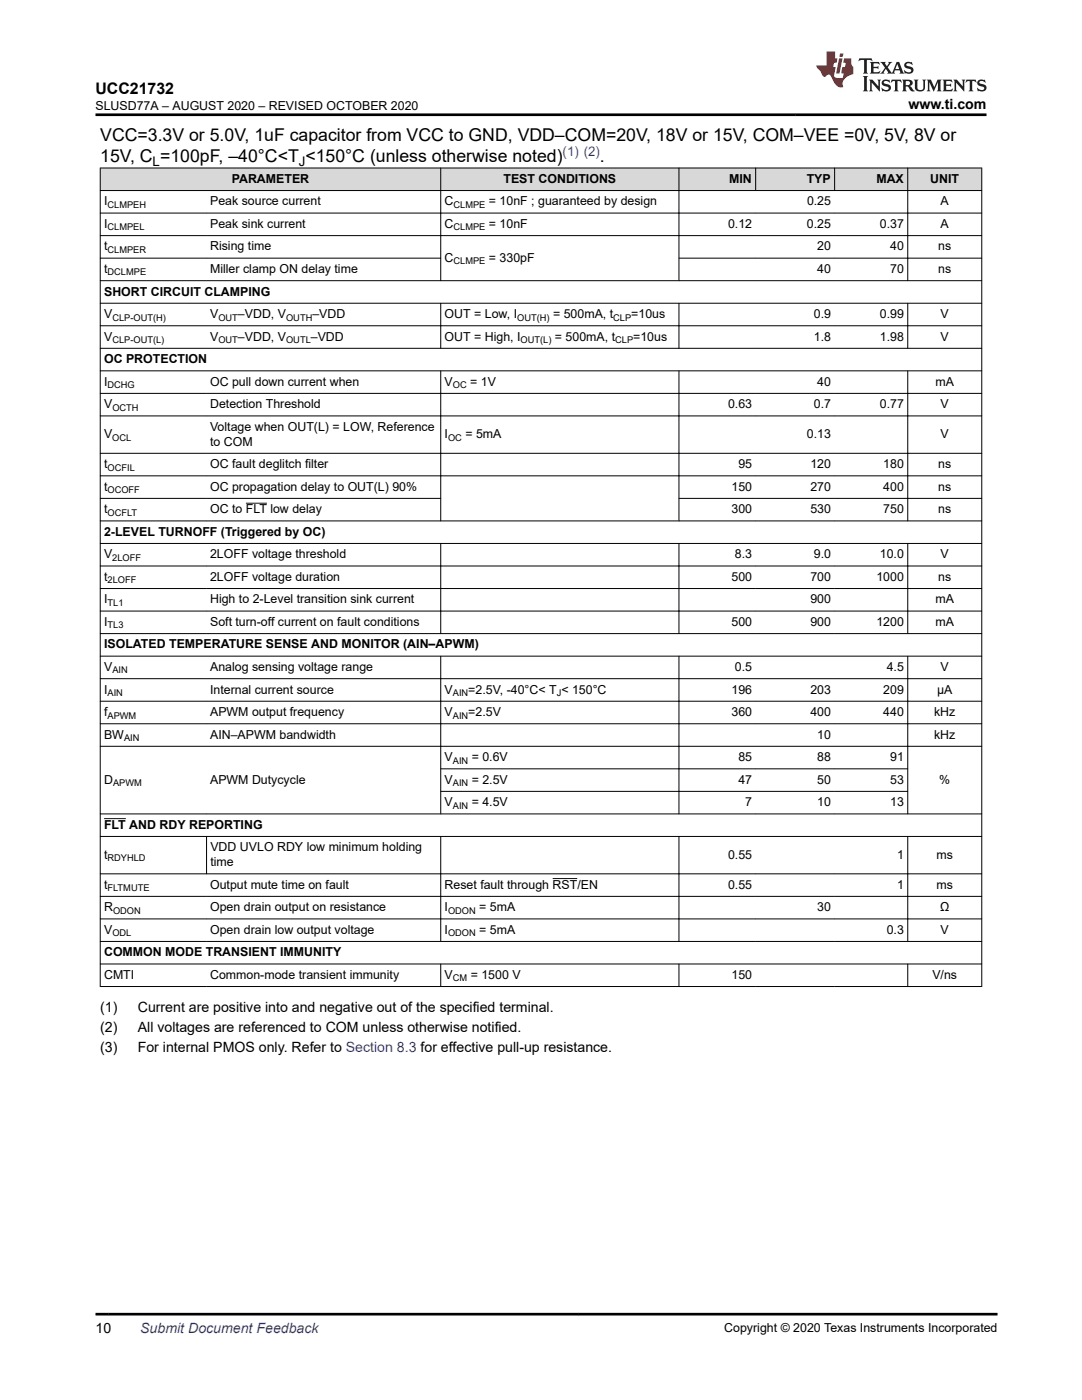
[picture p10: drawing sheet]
<svg xmlns="http://www.w3.org/2000/svg" width="216mm" height="279mm" viewBox="0 0 216 279" stroke-linecap="round" stroke-linejoin="round" font-family="sans-serif">
<defs><g id="words">
<g font-size="3.5">
<text x="20" y="28.1">VCC=3.3V or 5.0V, 1uF capacitor from VCC to GND, VDD–COM=20V, 18V or 15V, COM–VEE =0V, 5V, 8V or</text>
<text x="20" y="32.4">15V, C =100pF, –40°C&lt;T &lt;150°C (unless otherwise noted)</text>
<text x="119.7" y="32.4">.</text>
</g>
<text font-size="3.2" x="19" y="18.7">UCC21732</text>
<g font-size="2.8">
<text x="181.3" y="21.8">www.ti.com</text>
<text x="20" y="202">(1)</text>
<text x="27.5" y="202">Current are positive into and negative out of the specified terminal.</text>
<text x="20" y="206">(2)</text>
<text x="20" y="209.9">(3)</text>
<text x="27.5" y="206">All voltages are referenced to COM unless otherwise notified.</text>
<text x="27.5" y="209.9">For internal PMOS only. Refer to Section 8.3 for effective pull-up resistance.</text>
<text x="19" y="266.1">10</text>
</g>
<text font-size="2.8" fill="#00f" x="28" y="266.1">Submit Document Feedback</text>
<g font-size="2.6">
<text x="30.5" y="33.1">L</text>
<text x="59.6" y="33.1">J</text>
</g>
<text font-size="2.6" fill="#00f" x="112.3" y="31.2">(1) (2)</text>
<g font-size="2.5">
<text x="19" y="21.9">SLUSD77A – AUGUST 2020 – REVISED OCTOBER 2020</text>
<text x="20.8" y="41">I</text>
<text x="41.9" y="41">Peak source current</text>
<text x="46.2" y="36.5">PARAMETER</text>
<text x="88.7" y="41">C</text>
<text x="97.6" y="41">= 10nF ; guaranteed by design</text>
<text x="100.5" y="36.5">TEST CONDITIONS</text>
<text x="145.5" y="36.5">MIN</text>
<text x="161" y="36.5">TYP</text>
<text x="161" y="41">0.25</text>
<text x="174.9" y="36.5">MAX</text>
<text x="185.6" y="36.5">UNIT</text>
<text x="187.7" y="41">A</text>
<text x="20.8" y="45.5">I</text>
<text x="41.9" y="45.5">Peak sink current</text>
<text x="88.7" y="45.5">C</text>
<text x="97.6" y="45.5">= 10nF</text>
<text x="145.3" y="45.5">0.12</text>
<text x="161" y="45.5">0.25</text>
<text x="175.6" y="45.5">0.37</text>
<text x="187.7" y="45.5">A</text>
<text x="20.8" y="50">t</text>
<text x="41.9" y="50">Rising time</text>
<text x="88.7" y="52.2">C</text>
<text x="97.6" y="52.2">= 330pF</text>
<text x="163.1" y="50">20</text>
<text x="177.6" y="50">40</text>
<text x="187.2" y="50">ns</text>
<text x="20.8" y="54.5">t</text>
<text x="20.8" y="59">SHORT CIRCUIT CLAMPING</text>
<text x="41.9" y="54.5">Miller clamp ON delay time</text>
<text x="163.1" y="54.5">40</text>
<text x="177.6" y="54.5">70</text>
<text x="187.2" y="54.5">ns</text>
<text x="20.8" y="63.5">V</text>
<text x="41.9" y="63.5">V</text>
<text x="47.5" y="63.5">–VDD, V</text>
<text x="62.3" y="63.5">–VDD</text>
<text x="88.7" y="63.5">OUT = Low, I</text>
<text x="110.4" y="63.5">= 500mA, t</text>
<text x="126" y="63.5">=10us</text>
<text x="162.4" y="63.5">0.9</text>
<text x="175.6" y="63.5">0.99</text>
<text x="187.7" y="63.5">V</text>
<text x="20.8" y="68">V</text>
<text x="41.9" y="68">V</text>
<text x="47.5" y="68">–VDD, V</text>
<text x="62" y="68">–VDD</text>
<text x="88.7" y="68">OUT = High, I</text>
<text x="110.7" y="68">= 500mA, t</text>
<text x="126.3" y="68">=10us</text>
<text x="162.4" y="68">1.8</text>
<text x="175.6" y="68">1.98</text>
<text x="187.7" y="68">V</text>
<text x="20.8" y="72.5">OC PROTECTION</text>
<text x="20.8" y="77">I</text>
<text x="41.9" y="77">OC pull down current when</text>
<text x="88.7" y="77">V</text>
<text x="93.8" y="77">= 1V</text>
<text x="163.1" y="77">40</text>
<text x="186.7" y="77">mA</text>
<text x="20.8" y="81.5">V</text>
<text x="41.9" y="81.5">Detection Threshold</text>
<text x="145.3" y="81.5">0.63</text>
<text x="162.4" y="81.5">0.7</text>
<text x="175.6" y="81.5">0.77</text>
<text x="187.7" y="81.5">V</text>
<text x="20.8" y="87.4">V</text>
<text x="41.9" y="86">Voltage when OUT(L) = LOW, Reference</text>
<text x="41.9" y="88.9">to COM</text>
<text x="88.7" y="87.4">I</text>
<text x="92.9" y="87.4">= 5mA</text>
<text x="161" y="87.4">0.13</text>
<text x="187.7" y="87.4">V</text>
<text x="20.8" y="93.4">t</text>
<text x="41.9" y="93.4">OC fault deglitch filter</text>
<text x="147.3" y="93.4">95</text>
<text x="161.7" y="93.4">120</text>
<text x="176.2" y="93.4">180</text>
<text x="187.2" y="93.4">ns</text>
<text x="20.8" y="97.9">t</text>
<text x="41.9" y="97.9">OC propagation delay to OUT(L) 90%</text>
<text x="146" y="97.9">150</text>
<text x="161.7" y="97.9">270</text>
<text x="176.2" y="97.9">400</text>
<text x="187.2" y="97.9">ns</text>
<text x="20.8" y="106.9">2-LEVEL TURNOFF (Triggered by OC)</text>
<text x="20.8" y="102.4">t</text>
<text x="41.9" y="102.4">OC to FLT low delay</text>
<text x="146" y="102.4">300</text>
<text x="161.7" y="102.4">530</text>
<text x="176.2" y="102.4">750</text>
<text x="187.2" y="102.4">ns</text>
<text x="20.8" y="111.4">V</text>
<text x="41.9" y="111.4">2LOFF voltage threshold</text>
<text x="146.6" y="111.4">8.3</text>
<text x="162.4" y="111.4">9.0</text>
<text x="175.6" y="111.4">10.0</text>
<text x="187.7" y="111.4">V</text>
<text x="20.8" y="115.9">t</text>
<text x="41.9" y="115.9">2LOFF voltage duration</text>
<text x="146" y="115.9">500</text>
<text x="161.7" y="115.9">700</text>
<text x="174.9" y="115.9">1000</text>
<text x="187.2" y="115.9">ns</text>
<text x="20.8" y="120.4">I</text>
<text x="20.8" y="124.9">I</text>
<text x="41.9" y="120.4">High to 2-Level transition sink current</text>
<text x="41.9" y="124.9">Soft turn-off current on fault conditions</text>
<text x="146" y="124.9">500</text>
<text x="161.7" y="120.4">900</text>
<text x="161.7" y="124.9">900</text>
<text x="174.9" y="124.9">1200</text>
<text x="186.7" y="120.4">mA</text>
<text x="186.7" y="124.9">mA</text>
<text x="20.8" y="129.4">ISOLATED TEMPERATURE SENSE AND MONITOR (AIN–APWM)</text>
<text x="20.8" y="133.9">V</text>
<text x="41.9" y="133.9">Analog sensing voltage range</text>
<text x="146.6" y="133.9">0.5</text>
<text x="176.9" y="133.9">4.5</text>
<text x="187.7" y="133.9">V</text>
<text x="20.8" y="138.4">I</text>
<text x="20.8" y="142.9">f</text>
<text x="41.9" y="138.4">Internal current source</text>
<text x="41.9" y="142.9">APWM output frequency</text>
<text x="88.7" y="138.4">V</text>
<text x="88.7" y="142.9">V</text>
<text x="93.4" y="138.4">=2.5V, -40°C&lt; T &lt; 150°C</text>
<text x="93.4" y="142.9">=2.5V</text>
<text x="146" y="142.9">360</text>
<text x="146" y="138.4">196</text>
<text x="161.7" y="142.9">400</text>
<text x="161.7" y="138.4">203</text>
<text x="176.2" y="142.9">440</text>
<text x="176.2" y="138.4">209</text>
<text x="186.4" y="142.9">kHz</text>
<text x="187" y="138.4">µA</text>
<text x="20.8" y="147.4">BW</text>
<text x="41.9" y="147.4">AIN–APWM bandwidth</text>
<text x="163.1" y="147.4">10</text>
<text x="186.4" y="147.4">kHz</text>
<text x="88.7" y="151.9">V</text>
<text x="94.1" y="151.9">= 0.6V</text>
<text x="147.3" y="151.9">85</text>
<text x="163.1" y="151.9">88</text>
<text x="177.6" y="151.9">91</text>
<text x="20.8" y="156.4">D</text>
<text x="41.9" y="156.4">APWM Dutycycle</text>
<text x="88.7" y="160.9">V</text>
<text x="88.7" y="156.4">V</text>
<text x="94.1" y="156.4">= 2.5V</text>
<text x="94.1" y="160.9">= 4.5V</text>
<text x="147.3" y="156.4">47</text>
<text x="148.7" y="160.9">7</text>
<text x="163.1" y="160.9">10</text>
<text x="163.1" y="156.4">50</text>
<text x="177.6" y="160.9">13</text>
<text x="177.6" y="156.4">53</text>
<text x="187.4" y="156.4">%</text>
<text x="20.8" y="165.4">FLT AND RDY REPORTING</text>
<text x="20.8" y="171.4">t</text>
<text x="42" y="169.9">VDD UVLO RDY low minimum holding</text>
<text x="42" y="172.9">time</text>
<text x="145.3" y="171.4">0.55</text>
<text x="179" y="171.4">1</text>
<text x="186.9" y="171.4">ms</text>
<text x="20.8" y="177.4">t</text>
<text x="41.9" y="177.4">Output mute time on fault</text>
<text x="88.7" y="177.4">Reset fault through RST/EN</text>
<text x="145.3" y="177.4">0.55</text>
<text x="179" y="177.4">1</text>
<text x="186.9" y="177.4">ms</text>
<text x="20.8" y="181.9">R</text>
<text x="41.9" y="181.9">Open drain output on resistance</text>
<text x="88.7" y="181.9">I</text>
<text x="95.6" y="181.9">= 5mA</text>
<text x="163.1" y="181.9">30</text>
<text x="187.6" y="181.9">Ω</text>
<text x="20.8" y="186.3">V</text>
<text x="20.8" y="190.8">COMMON MODE TRANSIENT IMMUNITY</text>
<text x="41.9" y="186.3">Open drain low output voltage</text>
<text x="88.7" y="186.3">I</text>
<text x="95.6" y="186.3">= 5mA</text>
<text x="176.9" y="186.3">0.3</text>
<text x="187.7" y="186.3">V</text>
<text x="20.8" y="195.3">CMTI</text>
<text x="41.9" y="195.3">Common-mode transient immunity</text>
<text x="88.7" y="195.3">V</text>
<text x="93.9" y="195.3">= 1500 V</text>
<text x="146" y="195.3">150</text>
<text x="186" y="195.3">V/ns</text>
<text x="144.5" y="265.8">Copyright © 2020 Texas Instruments Incorporated</text>
</g>
<g font-size="1.9">
<text x="21.5" y="41.5">CLMPEH</text>
<text x="90.5" y="41.5">CLMPE</text>
<text x="21.5" y="46">CLMPEL</text>
<text x="90.5" y="46">CLMPE</text>
<text x="21.5" y="50.5">CLMPER</text>
<text x="90.5" y="52.7">CLMPE</text>
<text x="21.5" y="55">DCLMPE</text>
<text x="22.4" y="64">CLP-OUT(H)</text>
<text x="43.6" y="64">OUT</text>
<text x="57.1" y="64">OUTH</text>
<text x="103.2" y="64">OUT(H)</text>
<text x="122.4" y="64">CLP</text>
<text x="22.4" y="68.5">CLP-OUT(L)</text>
<text x="43.6" y="68.5">OUT</text>
<text x="57.1" y="68.5">OUTL</text>
<text x="103.9" y="68.5">OUT(L)</text>
<text x="122.7" y="68.5">CLP</text>
<text x="21.5" y="77.5">DCHG</text>
<text x="90.4" y="77.5">OC</text>
<text x="22.4" y="82">OCTH</text>
<text x="22.4" y="87.9">OCL</text>
<text x="89.4" y="87.9">OC</text>
<text x="21.5" y="93.9">OCFIL</text>
<text x="21.5" y="98.4">OCOFF</text>
<text x="21.5" y="102.9">OCFLT</text>
<text x="22.4" y="111.9">2LOFF</text>
<text x="21.5" y="116.4">2LOFF</text>
<text x="21.5" y="120.9">TL1</text>
<text x="21.5" y="125.4">TL3</text>
<text x="22.4" y="134.4">AIN</text>
<text x="21.5" y="138.9">AIN</text>
<text x="21.5" y="143.4">APWM</text>
<text x="90.4" y="138.9">AIN</text>
<text x="90.4" y="143.4">AIN</text>
<text x="111.1" y="138.9">J</text>
<text x="24.7" y="147.9">AIN</text>
<text x="90.4" y="152.4">AIN</text>
<text x="22.5" y="156.9">APWM</text>
<text x="90.4" y="156.9">AIN</text>
<text x="90.4" y="161.4">AIN</text>
<text x="21.5" y="171.9">RDYHLD</text>
<text x="21.5" y="177.8">FLTMUTE</text>
<text x="22.6" y="182.3">ODON</text>
<text x="89.4" y="182.3">ODON</text>
<text x="22.4" y="186.8">ODL</text>
<text x="89.4" y="186.8">ODON</text>
<text x="90.4" y="195.8">CM</text>
</g>
</g></defs>
<g fill="#d8d8d8">
<path d="M20 33.5h175.9v4.5h-175.9z" fill-rule="evenodd"/>
<path d="M20.1 33.6h67.8v4.4h-67.8z" fill-rule="evenodd"/>
<path d="M88 33.6h47.4v4.4h-47.4z" fill-rule="evenodd"/>
<path d="M135.5 33.6h15.2v4.4h-15.2z" fill-rule="evenodd"/>
<path d="M150.8 33.6h15.7v4.4h-15.7z" fill-rule="evenodd"/>
<path d="M166.6 33.6h14.5v4.4h-14.5z" fill-rule="evenodd"/>
<path d="M181.2 33.6h14.6v4.4h-14.6z" fill-rule="evenodd"/>
</g>
<g fill="none" stroke="#000" stroke-width=".2">
<path d="M19.9 33.5h176.1M19.9 38h176.1M20 33.5v163.4M87.9 33.5v22.6M135.5 33.5v22.6M150.8 33.5v4.6M166.5 33.5v4.6M181.1 33.5v22.6M195.9 33.5v163.4M19.9 42.5h176.1M19.9 47h176.1M19.9 51.5h68.1"/>
<path d="M19.9 56h176.1M135.4 51.5h60.6M19.9 60.5h176.1M19.9 65h176.1M19.9 69.5h176.1M19.9 74h176.1M19.9 78.5h176.1M87.9 60.5v9.1M87.9 73.9v30.1M135.5 60.5v9.1M135.5 73.9v30.1M181.1 60.5v9.1"/>
<path d="M181.1 73.9v30.1M19.9 83h176.1M19.9 90.5h176.1M19.9 95h176.1M19.9 99.5h68.1M135.4 99.5h60.6M19.9 104h176.1M19.9 108.5h176.1M19.9 113h176.1M19.9 117.5h176.1M49.1 100.4h4.2M87.9 108.4v18.1"/>
<path d="M135.5 108.4v18.1M181.1 108.4v18.1M19.9 122h176.1M19.9 126.5h176.1M19.9 130.9h176.1M19.9 135.4h176.1M19.9 139.9h176.1M87.9 130.9v31.6M135.5 130.9v31.6M181.1 130.9v31.6M19.9 144.4h176.1M19.9 148.9h176.1"/>
<path d="M87.9 153.4h93.3M87.9 157.9h93.3M19.9 162.4h176.1M19.9 166.9h176.1M19.9 174.4h176.1M19.9 178.9h176.1M20.8 163.4h4.3M41.2 166.9v7.6M87.9 166.9v21M110.3 175.3h4.9M135.5 166.9v21M181.1 166.9v21"/>
<path d="M19.9 183.4h176.1M19.9 187.9h176.1M19.9 192.4h176.1M19.9 196.9h176.1M87.9 192.3v4.6M135.5 192.3v4.6M181.1 192.3v4.6"/>
</g>
<path d="M171.5 11.6l-.2 .6 .5-.2h.6v.1v2.2l-.2 .4h1l-.2-.4v-2.2v-.1h.5l.6 .2-.2-.6zM173.6 12.4l.2 .3v1.6l-.2 .4h1.9l.1-.6a1.08 1.08 0 0 1-1.3 .2v-.7h.6l.4 .2v-.7l-.4 .2h-.6v-.5l.2-.2a1 1 0 0 1 1 .3l-.1-.5zM175.7 12.4l.9 1.1-1 1.2h.9l-.2-.2 .5-.8 .4 .8-.2 .2h1.6l-.2-.2 .2-.5h.9l.1 .5-.1 .2h.9l-.2-.4-.8-1.9h-.5l-.9 2.1-.9-1.1 .9-1h-.8l.2 .2-.4 .6-.4-.6 .2-.2zM179 12.8l.4 1h-.7zM180.7 12.5a.65 .65 0 0 0-.2 .7 .65 .65 0 0 0 .6 .5l.6 .1 .1 .3a.79 .79 0 0 1-.7 .4 .79 .79 0 0 1-.7-.5l.1 .7 .2-.1a.93 .93 0 0 0 1.1 0 .93 .93 0 0 0 .4-.9 1.46 1.46 0 0 0-1.2-.6l-.1-.3a1.09 1.09 0 0 1 1.2 .2l-.2-.6-.1 .1-.5-.2zM172.2 15.2l.2 .4v2.2l-.2 .4h1l-.2-.4v-2.2l.2-.4zM173.4 15.9l.2 .4v1.5l-.2 .4h.8l-.3-.4 .1-1.3 1.6 1.8v-2l.2-.4h-.7l.1 .2 .1 1.1-1.2-1.3zM176.2 16a.65 .65 0 0 0-.2 .8 .65 .65 0 0 0 .6 .4l.6 .2 .1 .2a.79 .79 0 0 1-.7 .4 .79 .79 0 0 1-.7-.5l.1 .7 .2-.1a.93 .93 0 0 0 1.1 .1 .93 .93 0 0 0 .4-1 1.46 1.46 0 0 0-1.2-.5l-.1-.4a1.09 1.09 0 0 1 1.2 .2l-.1-.6-.2 .1-.5-.1zM177.9 15.9l-.1 .6a.63 .63 0 0 1 .8-.3v1.6l-.3 .4h1l-.2-.4v-1.6a.66 .66 0 0 1 .8 .3l-.1-.6zM180 15.9l.2 .4v1.5l-.2 .4h1l-.2-.2-.1-.7h.5l.1 .2a.79 .79 0 0 0 1.2 .6l-1-.9a.61 .61 0 0 0 .6-.6 .61 .61 0 0 0-.5-.7zM180.8 16.2h.1a.47 .47 0 0 1 .5 .1 .47 .47 0 0 1 .1 .5l-.1 .1-.7 .1zM182.3 15.9l.2 .2a2.27 2.27 0 0 0 .4 2 1.04 1.04 0 0 0 1.7-.7v-1.3l.2-.2h-.8l.2 .4v1.1a.6 .6 0 0 1-.6 .6 .6 .6 0 0 1-.6-.6v-1.1l.3-.4zM184.9 15.9l.2 .4v1.5l-.2 .4h.8l-.3-.4v-1.4l.9 1.9 .9-1.9v1.4l-.3 .4h1l-.2-.4v-1.5l.2-.4h-.8l-.7 1.5-.6-1.5zM188.1 15.9l.2 .4v1.5l-.2 .4h1.9l.1-.6a1.09 1.09 0 0 1-1.3 .2v-.7h.6l.4 .2v-.6l-.4 .2h-.6v-.6l.2-.1a1.01 1.01 0 0 1 1 .3l-.1-.6zM190.2 15.9l.3 .4v1.5l-.3 .4h.8l-.2-.4v-1.3l1.6 1.8v-2l.2-.4h-.7l.2 .2v1.1l-1.2-1.3zM192.8 15.9l-.1 .6a.63 .63 0 0 1 .8-.3v1.6l-.3 .4h1l-.2-.4v-1.6a.66 .66 0 0 1 .8 .3l-.1-.6zM195.2 16a.65 .65 0 0 0-.2 .8 .65 .65 0 0 0 .6 .4l.6 .2 .2 .2a.79 .79 0 0 1-.7 .4 .79 .79 0 0 1-.7-.5l.1 .7 .2-.1a.93 .93 0 0 0 1 .1 .93 .93 0 0 0 .5-1 1.46 1.46 0 0 0-1.3-.5v-.4a1.09 1.09 0 0 1 1.2 .2l-.2-.6-.2 .1-.5-.1z" fill="#231f20"/>
<path d="M164.9 10.3v2.7h-2l.1 .4 .8 1a.95 .95 0 0 0 1 .9 .59 .59 0 0 1 .5-.4 .59 .59 0 0 1 .5 .3l.4 .8a1.59 1.59 0 0 0 2.1 1.4 1.61 1.61 0 0 1 1-2.3l1-.3-.1-1.5a1.59 1.59 0 0 1-.3-1.7h-1.5l-.2 .9h.6l-.2 .9h-.5l-.2 .9v.3l.4 .1-.1 .9h-.7a.73 .73 0 0 1-1-.7l.3-1.5h-.5l.1-.9h.5l.2-.9h-.5v-1.3zM167.4 11.6l-.6 3.1h.7l.6-3.1zM167.6 10.7l-.1 .6h.7l.1-.6z" fill="#ed1c24"/>
<path d="M19 22.9h177.8M19 262.3h180" fill="none" stroke="#000" stroke-width=".53"/>
<use href="#words"/>
</svg>
